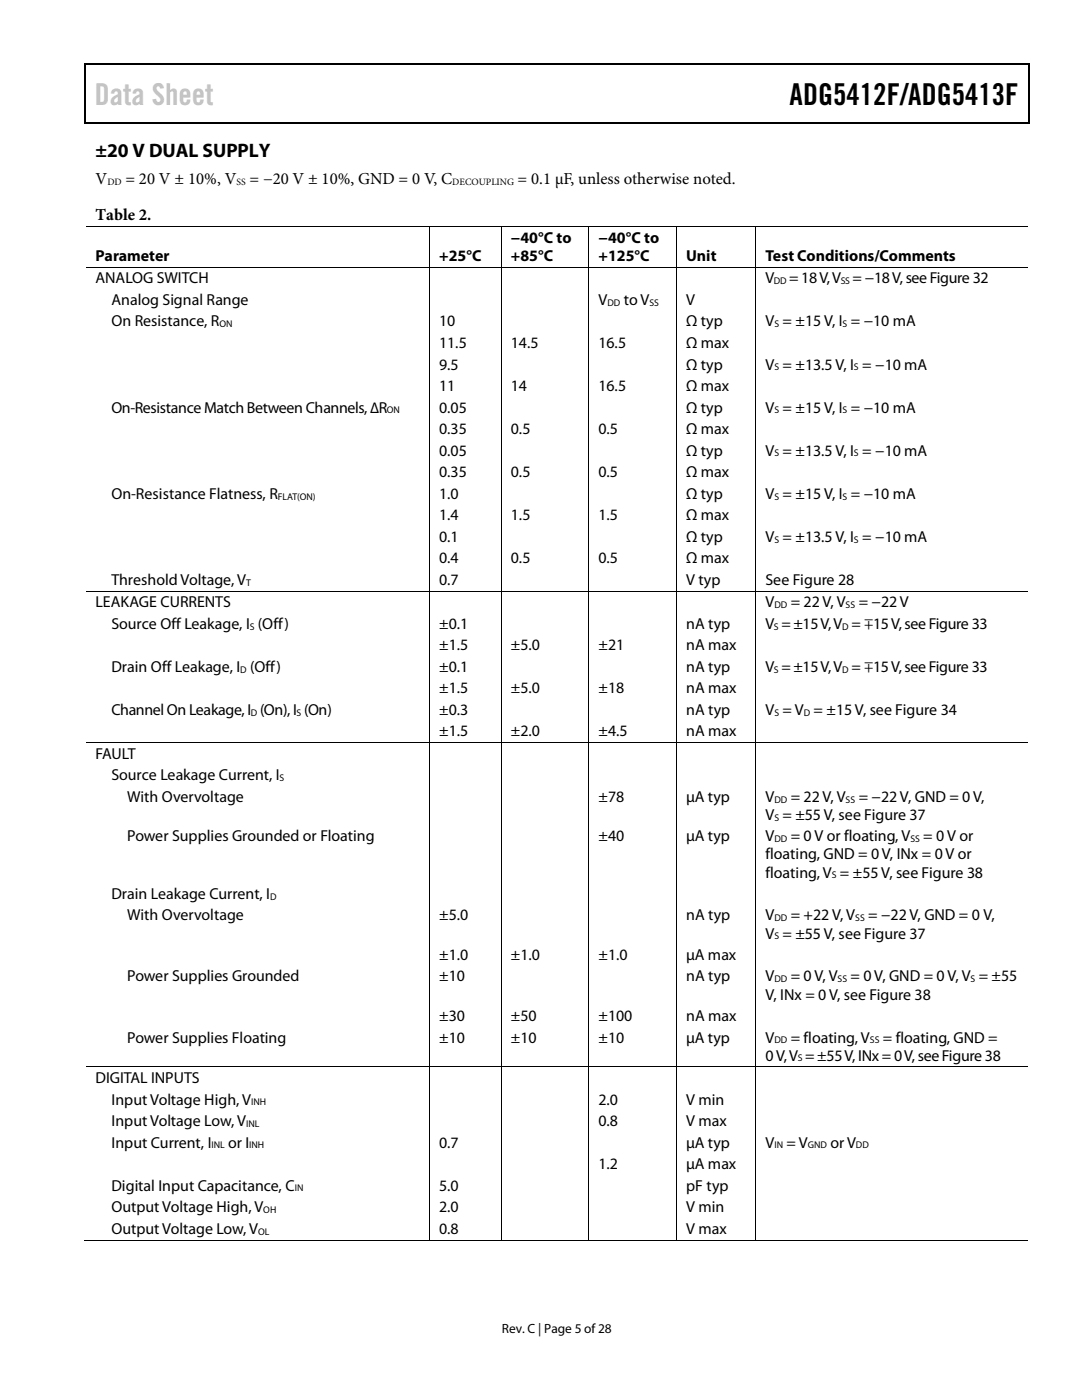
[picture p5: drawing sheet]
<svg xmlns="http://www.w3.org/2000/svg" width="216mm" height="279mm" viewBox="0 0 216 279" stroke-linecap="round" stroke-linejoin="round" font-family="sans-serif">
<defs><g id="words">
<text font-size="6" fill="#c1c1c1" x="18.9" y="20.9">Data Sheet</text>
<text font-size="6" x="157.6" y="20.9">ADG5412F/ADG5413F</text>
<text font-size="3.9" x="19" y="31.3">±20 V DUAL SUPPLY</text>
<g font-size="3.3">
<text x="19" y="36.8">V</text>
<text x="25.1" y="36.8">= 20 V ± 10%, V</text>
<text x="49.8" y="36.8">= −20 V ± 10%, GND = 0 V, C</text>
<text x="103.3" y="36.8">= 0.1 µF, unless otherwise noted.</text>
<text x="19" y="43.9">Table 2.</text>
</g>
<g font-size="3.2">
<text x="19" y="52.1">Parameter</text>
<text x="87.6" y="52.1">+25°C</text>
<text x="101.9" y="48.4">−40°C to</text>
<text x="101.9" y="52.1">+85°C</text>
<text x="119.4" y="48.4">−40°C to</text>
<text x="119.4" y="52.1">+125°C</text>
<text x="136.9" y="52.1">Unit</text>
<text x="152.7" y="52.1">Test Conditions/Comments</text>
<text x="19" y="56.6">ANALOG SWITCH</text>
<text x="152.7" y="56.6">V</text>
<text x="157.5" y="56.6">= 18 V, V</text>
<text x="170.1" y="56.6">= −18 V, seeFigure 32</text>
<text x="22.2" y="60.9">Analog Signal Range</text>
<text x="22.2" y="65.2">On Resistance, R</text>
<text x="87.6" y="65.2">10</text>
<text x="119.4" y="60.9">V</text>
<text x="124.5" y="60.9">to V</text>
<text x="136.9" y="60.9">V</text>
<text x="136.9" y="65.2">Ω typ</text>
<text x="152.7" y="65.2">V = ±15 V, I = −10 mA</text>
<text x="87.6" y="69.5">11.5</text>
<text x="101.9" y="69.5">14.5</text>
<text x="119.4" y="69.5">16.5</text>
<text x="136.9" y="69.5">Ω max</text>
<text x="87.6" y="73.7">9.5</text>
<text x="136.9" y="73.7">Ω typ</text>
<text x="152.7" y="73.7">V = ±13.5 V, I = −10 mA</text>
<text x="22.2" y="82.3">On-Resistance Match Between Channels, ∆R</text>
<text x="87.6" y="82.3">0.05</text>
<text x="87.6" y="78.1">11</text>
<text x="101.9" y="78.1">14</text>
<text x="119.4" y="78.1">16.5</text>
<text x="136.9" y="78.1">Ω max</text>
<text x="136.9" y="82.3">Ω typ</text>
<text x="152.7" y="82.3">V = ±15 V, I = −10 mA</text>
<text x="87.6" y="86.7">0.35</text>
<text x="101.9" y="86.7">0.5</text>
<text x="119.4" y="86.7">0.5</text>
<text x="136.9" y="86.7">Ω max</text>
<text x="87.6" y="90.9">0.05</text>
<text x="87.6" y="95.2">0.35</text>
<text x="101.9" y="95.2">0.5</text>
<text x="119.4" y="95.2">0.5</text>
<text x="136.9" y="90.9">Ω typ</text>
<text x="136.9" y="95.2">Ω max</text>
<text x="152.7" y="90.9">V = ±13.5 V, I = −10 mA</text>
<text x="22.2" y="99.5">On-Resistance Flatness, R</text>
<text x="87.6" y="99.5">1.0</text>
<text x="136.9" y="99.5">Ω typ</text>
<text x="152.7" y="99.5">V = ±15 V, I = −10 mA</text>
<text x="87.6" y="103.8">1.4</text>
<text x="101.9" y="103.8">1.5</text>
<text x="119.4" y="103.8">1.5</text>
<text x="136.9" y="103.8">Ω max</text>
<text x="87.6" y="108.1">0.1</text>
<text x="87.6" y="112.4">0.4</text>
<text x="101.9" y="112.4">0.5</text>
<text x="119.4" y="112.4">0.5</text>
<text x="136.9" y="108.1">Ω typ</text>
<text x="136.9" y="112.4">Ω max</text>
<text x="152.7" y="108.1">V = ±13.5 V, I = −10 mA</text>
<text x="22.2" y="116.7">Threshold Voltage, V</text>
<text x="87.6" y="116.7">0.7</text>
<text x="136.9" y="116.7">V typ</text>
<text x="152.7" y="116.7">See Figure 28</text>
<text x="19" y="121.2">LEAKAGE CURRENTS</text>
<text x="22.2" y="125.5">Source Off Leakage, I (Off)</text>
<text x="87.6" y="125.5">±0.1</text>
<text x="136.9" y="125.5">nA typ</text>
<text x="152.7" y="125.5">V = ±15 V, V =</text>
<text x="152.7" y="121.2">V</text>
<text x="157.8" y="121.2">= 22 V, V</text>
<text x="171.4" y="121.2">= −22 V</text>
<text x="174.2" y="125.5">15 V, seeFigure 33</text>
<text x="87.6" y="129.8">±1.5</text>
<text x="101.9" y="129.8">±5.0</text>
<text x="119.4" y="129.8">±21</text>
<text x="136.9" y="129.8">nA max</text>
<text x="22.2" y="134.1">Drain Off Leakage, I (Off)</text>
<text x="87.6" y="134.1">±0.1</text>
<text x="136.9" y="134.1">nA typ</text>
<text x="152.7" y="134.1">V = ±15 V, V =</text>
<text x="174.2" y="134.1">15 V, seeFigure 33</text>
<text x="22.2" y="142.7">Channel On Leakage, I (On), I (On)</text>
<text x="87.6" y="138.4">±1.5</text>
<text x="87.6" y="142.7">±0.3</text>
<text x="101.9" y="138.4">±5.0</text>
<text x="119.4" y="138.4">±18</text>
<text x="136.9" y="138.4">nA max</text>
<text x="136.9" y="142.7">nA typ</text>
<text x="152.7" y="142.7">V = V = ±15 V, see Figure 34</text>
<text x="87.6" y="147">±1.5</text>
<text x="101.9" y="147">±2.0</text>
<text x="119.4" y="147">±4.5</text>
<text x="136.9" y="147">nA max</text>
<text x="19" y="151.4">FAULT</text>
<text x="22.2" y="155.7">Source Leakage Current, I</text>
<text x="25.4" y="160">With Overvoltage</text>
<text x="119.4" y="160">±78</text>
<text x="136.9" y="160">µA typ</text>
<text x="152.7" y="160">V</text>
<text x="157.8" y="160">= 22 V, V</text>
<text x="171.4" y="160">= −22 V, GND = 0 V,</text>
<text x="25.4" y="167.9">Power Supplies Grounded or Floating</text>
<text x="119.4" y="167.9">±40</text>
<text x="136.9" y="167.9">µA typ</text>
<text x="152.7" y="163.7">V = ±55 V, see Figure 37</text>
<text x="152.7" y="167.9">V</text>
<text x="157.8" y="167.9">= 0 V or floating, V</text>
<text x="184.2" y="167.9">= 0 V or</text>
<text x="152.7" y="171.5">floating, GND = 0 V, INx = 0 V or</text>
<text x="22.2" y="179.4">Drain Leakage Current, I</text>
<text x="152.7" y="175.1">floating, V = ±55 V, see Figure 38</text>
<text x="25.4" y="183.7">With Overvoltage</text>
<text x="87.6" y="183.7">±5.0</text>
<text x="136.9" y="183.7">nA typ</text>
<text x="152.7" y="183.7">V</text>
<text x="157.8" y="183.7">= +22 V, V</text>
<text x="173.2" y="183.7">= −22 V, GND = 0 V,</text>
<text x="87.6" y="191.6">±1.0</text>
<text x="101.9" y="191.6">±1.0</text>
<text x="119.4" y="191.6">±1.0</text>
<text x="136.9" y="191.6">µA max</text>
<text x="152.7" y="187.3">V = ±55 V, see Figure 37</text>
<text x="25.4" y="195.9">Power Supplies Grounded</text>
<text x="87.6" y="195.9">±10</text>
<text x="136.9" y="195.9">nA typ</text>
<text x="152.7" y="195.9">V</text>
<text x="157.8" y="195.9">= 0 V, V</text>
<text x="169.7" y="195.9">= 0 V, GND = 0 V, V = ±55</text>
<text x="87.6" y="203.8">±30</text>
<text x="101.9" y="203.8">±50</text>
<text x="119.4" y="203.8">±100</text>
<text x="136.9" y="203.8">nA max</text>
<text x="152.7" y="199.5">V, INx = 0 V, see Figure 38</text>
<text x="25.4" y="208.1">Power Supplies Floating</text>
<text x="87.6" y="208.1">±10</text>
<text x="101.9" y="208.1">±10</text>
<text x="119.4" y="208.1">±10</text>
<text x="136.9" y="208.1">µA typ</text>
<text x="152.7" y="208.1">V</text>
<text x="157.8" y="208.1">= floating, V</text>
<text x="176.1" y="208.1">= floating, GND =</text>
<text x="152.7" y="211.7">0V, V = ±55 V, INx = 0 V, seeFigure 38</text>
<text x="19" y="216.1">DIGITAL INPUTS</text>
<text x="22.2" y="220.4">Input Voltage High, V</text>
<text x="119.4" y="220.4">2.0</text>
<text x="136.9" y="220.4">V min</text>
<text x="22.2" y="224.7">Input Voltage Low, V</text>
<text x="119.4" y="224.7">0.8</text>
<text x="136.9" y="224.7">V max</text>
<text x="22.2" y="229">Input Current, I</text>
<text x="45.5" y="229">or I</text>
<text x="87.6" y="229">0.7</text>
<text x="119.4" y="233.3">1.2</text>
<text x="136.9" y="229">µA typ</text>
<text x="136.9" y="233.3">µA max</text>
<text x="152.7" y="229">V</text>
<text x="156.9" y="229">= V</text>
<text x="165.7" y="229">or V</text>
<text x="22.2" y="237.6">Digital Input Capacitance, C</text>
<text x="87.6" y="237.6">5.0</text>
<text x="136.9" y="237.6">pF typ</text>
<text x="22.2" y="241.9">Output Voltage High, V</text>
<text x="87.6" y="241.9">2.0</text>
<text x="136.9" y="241.9">V min</text>
<text x="22.2" y="246.2">Output Voltage Low, V</text>
<text x="87.6" y="246.2">0.8</text>
<text x="136.9" y="246.2">V max</text>
</g>
<g font-size="2.7">
<text x="172.3" y="125.5">∓</text>
<text x="172.3" y="134.1">∓</text>
<text x="100.2" y="266">Rev. C | Page 5 of28</text>
</g>
<g font-size="1.9">
<text x="21.4" y="37">DD</text>
<text x="47.2" y="37">SS</text>
<text x="90.3" y="37">DECOUPLING</text>
<text x="154.4" y="56.7">DD</text>
<text x="167.8" y="56.7">SS</text>
<text x="43.8" y="65.3">ON</text>
<text x="121.2" y="61">DD</text>
<text x="129.6" y="61">SS</text>
<text x="154.5" y="65.3">S</text>
<text x="168.1" y="65.3">S</text>
<text x="154.5" y="73.9">S</text>
<text x="170.4" y="73.9">S</text>
<text x="77.2" y="82.5">ON</text>
<text x="154.5" y="82.5">S</text>
<text x="168.1" y="82.5">S</text>
<text x="154.5" y="91.1">S</text>
<text x="170.4" y="91.1">S</text>
<text x="55.5" y="99.7">FLAT(ON)</text>
<text x="154.5" y="99.7">S</text>
<text x="168.1" y="99.7">S</text>
<text x="154.5" y="108.3">S</text>
<text x="170.4" y="108.3">S</text>
<text x="49.1" y="116.9">T</text>
<text x="49.8" y="125.6">S</text>
<text x="154.4" y="125.6">S</text>
<text x="154.5" y="121.4">DD</text>
<text x="168" y="125.6">D</text>
<text x="168.7" y="121.4">SS</text>
<text x="47.9" y="134.2">D</text>
<text x="154.4" y="134.2">S</text>
<text x="168" y="134.2">D</text>
<text x="50.1" y="142.8">D</text>
<text x="59.2" y="142.8">S</text>
<text x="154.5" y="142.8">S</text>
<text x="160.4" y="142.8">D</text>
<text x="55.8" y="155.9">S</text>
<text x="154.5" y="160.2">DD</text>
<text x="168.7" y="160.2">SS</text>
<text x="154.5" y="163.8">S</text>
<text x="154.5" y="168.1">DD</text>
<text x="181.7" y="168.1">SS</text>
<text x="53.9" y="179.6">D</text>
<text x="166" y="175.3">S</text>
<text x="154.5" y="183.9">DD</text>
<text x="170.6" y="183.9">SS</text>
<text x="154.5" y="187.5">S</text>
<text x="154.5" y="196">DD</text>
<text x="167.1" y="196">SS</text>
<text x="193.7" y="196">S</text>
<text x="154.5" y="208.2">DD</text>
<text x="173.6" y="208.2">SS</text>
<text x="159.2" y="211.8">S</text>
<text x="50.1" y="220.6">INH</text>
<text x="49.1" y="224.9">INL</text>
<text x="42.2" y="229.2">INL</text>
<text x="49.7" y="229.2">INH</text>
<text x="154.5" y="229.2">IN</text>
<text x="161.2" y="229.2">GND</text>
<text x="170.8" y="229.2">DD</text>
<text x="58.8" y="237.8">IN</text>
<text x="52.5" y="242.1">OH</text>
<text x="51.5" y="246.4">OL</text>
</g>
</g></defs>
<g fill="#000">
<path d="M16.9 12.7h.2v1h-.2zM16.9 12.7h.2v.3h-.2zM82.5 12.7h.3v.3h-.3zM205.1 12.7h.3v1h-.3zM205.1 12.7h.3v.3h-.3zM16.9 24.4h.2v.2h-.2zM82.3 24.4h.2v.2h-.2zM205.1 24.4h.3v.2h-.3zM85.6 45.1h.2v.2h-.2zM85.6 53.3h.2v.1h-.2zM99.9 45.1h.2v.2h-.2zM99.9 53.3h.2v.1h-.2z"/>
<path d="M117.4 45.1h.2v.2h-.2zM117.4 53.3h.2v.1h-.2zM134.9 45.1h.2v.2h-.2zM134.9 53.3h.2v.1h-.2zM150.7 45.1h.2v.2h-.2zM150.7 53.3h.2v.1h-.2zM85.6 117.9h.2v.2h-.2zM99.9 117.9h.2v.2h-.2zM117.4 117.9h.2v.2h-.2zM134.9 117.9h.2v.2h-.2zM150.7 117.9h.2v.2h-.2zM85.6 148.1h.2v.2h-.2z"/>
<path d="M99.9 148.1h.2v.2h-.2zM117.4 148.1h.2v.2h-.2zM134.9 148.1h.2v.2h-.2zM150.7 148.1h.2v.2h-.2zM85.6 212.8h.2v.2h-.2zM99.9 212.8h.2v.2h-.2zM117.4 212.8h.2v.2h-.2zM134.9 212.8h.2v.2h-.2zM150.7 212.8h.2v.2h-.2zM85.6 247.4h.2v.2h-.2zM99.9 247.4h.2v.2h-.2zM117.4 247.4h.2v.2h-.2z"/>
<path d="M134.9 247.4h.2v.2h-.2zM150.7 247.4h.2v.2h-.2z"/>
</g>
<path d="M17 13.7v10.7M17.1 12.8h65.4M82.8 12.8h122.3M205.2 13.7v10.7M17.1 24.5h188" fill="none" stroke="#000" stroke-width=".25"/>
<g fill="none" stroke="#000" stroke-width=".2">
<path d="M17.1 45.2h68.5M17.1 53.3h68.5M85.7 45.3v8M85.7 53.4v64.5M85.8 45.2h14.1M85.8 53.3h14.1M100 45.3v8M100 53.4v64.5M100.1 45.2h17.3M100.1 53.3h17.3M117.5 45.3v8M117.5 53.4v64.5"/>
<path d="M117.6 45.2h17.3M117.6 53.3h17.3M135 45.3v8M135 53.4v64.5M135.1 45.2h15.6M135.1 53.3h15.6M150.8 45.3v8M150.8 53.4v64.5M150.9 45.2h54.2M150.9 53.3h54.2M17.1 118h68.5M85.7 118.1v30"/>
<path d="M85.8 118h14.1M100 118.1v30M100.1 118h17.3M117.5 118.1v30M117.6 118h17.3M135 118.1v30M135.1 118h15.6M150.8 118.1v30M150.9 118h54.2M17.1 148.2h68.5M85.7 148.3v64.5M85.8 148.2h14.1"/>
<path d="M100 148.3v64.5M100.1 148.2h17.3M117.5 148.3v64.5M117.6 148.2h17.3M135 148.3v64.5M135.1 148.2h15.6M150.8 148.3v64.5M150.9 148.2h54.2M17.1 212.9h68.5M85.7 213v34.4M85.8 212.9h14.1M100 213v34.4"/>
<path d="M100.1 212.9h17.3M117.5 213v34.4M117.6 212.9h17.3M135 213v34.4M135.1 212.9h15.6M150.8 213v34.4M150.9 212.9h54.2M16.9 247.5h68.7M85.8 247.5h14.1M100.1 247.5h17.3M117.6 247.5h17.3M135.1 247.5h15.6"/>
<path d="M150.9 247.5h54.2"/>
</g>
<use href="#words"/>
</svg>
